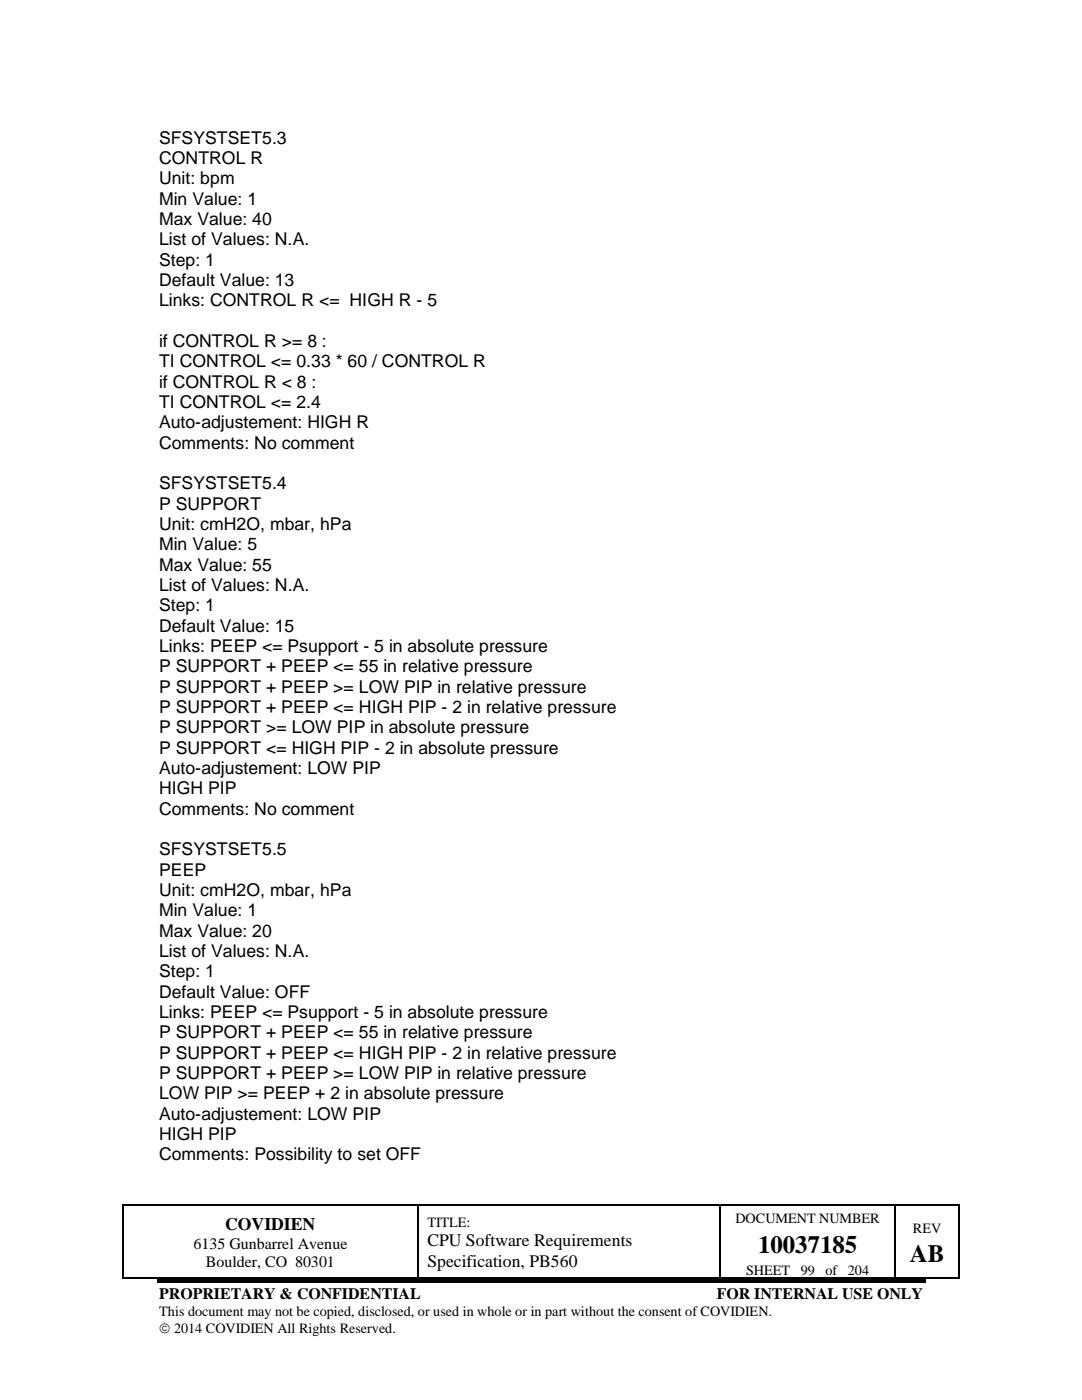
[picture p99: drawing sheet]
<svg xmlns="http://www.w3.org/2000/svg" width="216mm" height="279mm" viewBox="0 0 216 279" stroke-linecap="round" stroke-linejoin="round" font-family="sans-serif">
<defs><g id="words">
<g font-size="5">
<text x="151.3" y="250">10037185</text>
<text x="181.6" y="251.9">AB</text>
</g>
<g font-size="3.5">
<text x="31.8" y="28.7">SFSYSTSET5.3</text>
<text x="31.8" y="32.8">CONTROL R</text>
<text x="31.8" y="36.8">Unit: bpm</text>
<text x="31.8" y="40.9">Min Value: 1</text>
<text x="31.8" y="44.9">Max Value: 40</text>
<text x="31.8" y="49">List of Values: N.A.</text>
<text x="31.8" y="53.1">Step: 1</text>
<text x="31.8" y="57.1">Default Value: 13</text>
<text x="31.8" y="61.1">Links: CONTROL R &lt;= HIGH R - 5</text>
<text x="31.8" y="69.3">if CONTROL R &gt;= 8 :</text>
<text x="31.8" y="73.3">TI CONTROL &lt;= 0.33 * 60 / CONTROL R</text>
<text x="31.8" y="77.4">if CONTROL R &lt; 8 :</text>
<text x="31.8" y="81.5">TI CONTROL &lt;= 2.4</text>
<text x="31.8" y="85.5">Auto-adjustement: HIGH R</text>
<text x="31.8" y="89.5">Comments: No comment</text>
<text x="31.8" y="97.7">SFSYSTSET5.4</text>
<text x="31.8" y="101.7">P SUPPORT</text>
<text x="31.8" y="105.8">Unit: cmH2O, mbar, hPa</text>
<text x="31.8" y="109.8">Min Value: 5</text>
<text x="31.8" y="113.9">Max Value: 55</text>
<text x="31.8" y="118">List of Values: N.A.</text>
<text x="31.8" y="122">Step: 1</text>
<text x="31.8" y="126.1">Default Value: 15</text>
<text x="31.8" y="130.1">Links: PEEP &lt;= Psupport - 5 in absolute pressure</text>
<text x="31.8" y="134.2">P SUPPORT + PEEP &lt;= 55 in relative pressure</text>
<text x="31.8" y="138.2">P SUPPORT + PEEP &gt;= LOW PIP in relative pressure</text>
<text x="31.8" y="142.3">P SUPPORT + PEEP &lt;= HIGH PIP - 2 in relative pressure</text>
<text x="31.8" y="146.4">P SUPPORT &gt;= LOW PIP in absolute pressure</text>
<text x="31.8" y="150.4">P SUPPORT &lt;= HIGH PIP - 2 in absolute pressure</text>
<text x="31.8" y="154.5">Auto-adjustement: LOW PIP</text>
<text x="31.8" y="158.5">HIGH PIP</text>
<text x="31.8" y="162.6">Comments: No comment</text>
<text x="31.8" y="170.7">SFSYSTSET5.5</text>
<text x="31.8" y="174.8">PEEP</text>
<text x="31.8" y="178.8">Unit: cmH2O, mbar, hPa</text>
<text x="31.8" y="182.9">Min Value: 1</text>
<text x="31.8" y="186.9">Max Value: 20</text>
<text x="31.8" y="191">List of Values: N.A.</text>
<text x="31.8" y="195.1">Step: 1</text>
<text x="31.8" y="199.1">Default Value: OFF</text>
<text x="31.8" y="203.1">Links: PEEP &lt;= Psupport - 5 in absolute pressure</text>
<text x="31.8" y="207.2">P SUPPORT + PEEP &lt;= 55 in relative pressure</text>
<text x="31.8" y="211.3">P SUPPORT + PEEP &lt;= HIGH PIP - 2 in relative pressure</text>
<text x="31.8" y="215.3">P SUPPORT + PEEP &gt;= LOW PIP in relative pressure</text>
<text x="31.8" y="219.4">LOW PIP &gt;= PEEP + 2 in absolute pressure</text>
<text x="31.8" y="223.4">Auto-adjustement: LOW PIP</text>
<text x="31.8" y="227.5">HIGH PIP</text>
<text x="31.8" y="231.6">Comments: Possibility to set OFF</text>
<text x="44.9" y="245.4">COVIDIEN</text>
<text x="85.3" y="248.7">CPU Software Requirements</text>
<text x="85.3" y="252.8">Specification, PB560</text>
</g>
<g font-size="3.2">
<text x="38.6" y="249.2">6135 Gunbarrel Avenue</text>
<text x="41.1" y="252.8">Boulder, CO 80301</text>
<text x="31.8" y="259.3">PROPRIETARY &amp; CONFIDENTIAL</text>
<text x="143" y="259.3">FOR INTERNAL USE ONLY</text>
</g>
<g font-size="2.8">
<text x="85.3" y="244.8">TITLE:</text>
<text x="146.8" y="244">DOCUMENT NUMBER</text>
<text x="182.2" y="246">REV</text>
<text x="148.9" y="254.4">SHEET</text>
<text x="159.8" y="254.4">99</text>
<text x="164.7" y="254.4">of 204</text>
<text x="31.8" y="262.7">This document may not be copied, disclosed, or used in whole or in part without the consent of COVIDIEN.</text>
<text x="31.8" y="266.1">© 2014 COVIDIEN All Rights Reserved.</text>
</g>
</g></defs>
<g fill="#000">
<path d="M24.5 240.4h.2v.3h-.2z" fill-rule="evenodd"/>
<path d="M24.5 240.4h.2v.3h-.2z" fill-rule="evenodd"/>
<path d="M24.5 255h.2v.2h-.2z" fill-rule="evenodd"/>
<path d="M24.5 255h.2v.2h-.2z" fill-rule="evenodd"/>
<path d="M31.3 255.3h153.4v.7h-153.4z" fill-rule="evenodd"/>
<path d="M83.2 240.4h.3v.3h-.3z" fill-rule="evenodd"/>
<path d="M83.2 255h.3v.2h-.3z" fill-rule="evenodd"/>
<path d="M143.6 240.4h.2v.3h-.2z" fill-rule="evenodd"/>
<path d="M143.6 255h.2v.2h-.2z" fill-rule="evenodd"/>
<path d="M178.5 240.4h.3v.3h-.3z" fill-rule="evenodd"/>
<path d="M178.5 255h.3v.2h-.3z" fill-rule="evenodd"/>
<path d="M191.2 240.4h.3v.3h-.3z" fill-rule="evenodd"/>
<path d="M191.2 240.4h.3v.3h-.3z" fill-rule="evenodd"/>
<path d="M191.2 255h.3v.2h-.3z" fill-rule="evenodd"/>
<path d="M191.2 255h.3v.2h-.3z" fill-rule="evenodd"/>
</g>
<g fill="none" stroke="#000" stroke-width=".25">
<path d="M24.6 240.7v14.3M24.7 240.5h58.5M24.7 255.1h58.5M83.4 240.7v14.3M83.5 240.5h60.1M83.5 255.1h60.1M143.7 240.7v14.3M143.8 240.5h34.7M143.8 255.1h34.7M178.6 240.7v14.3M178.8 240.5h12.4M178.8 255.1h12.4"/>
<path d="M191.3 240.7v14.3"/>
</g>
<use href="#words"/>
</svg>
